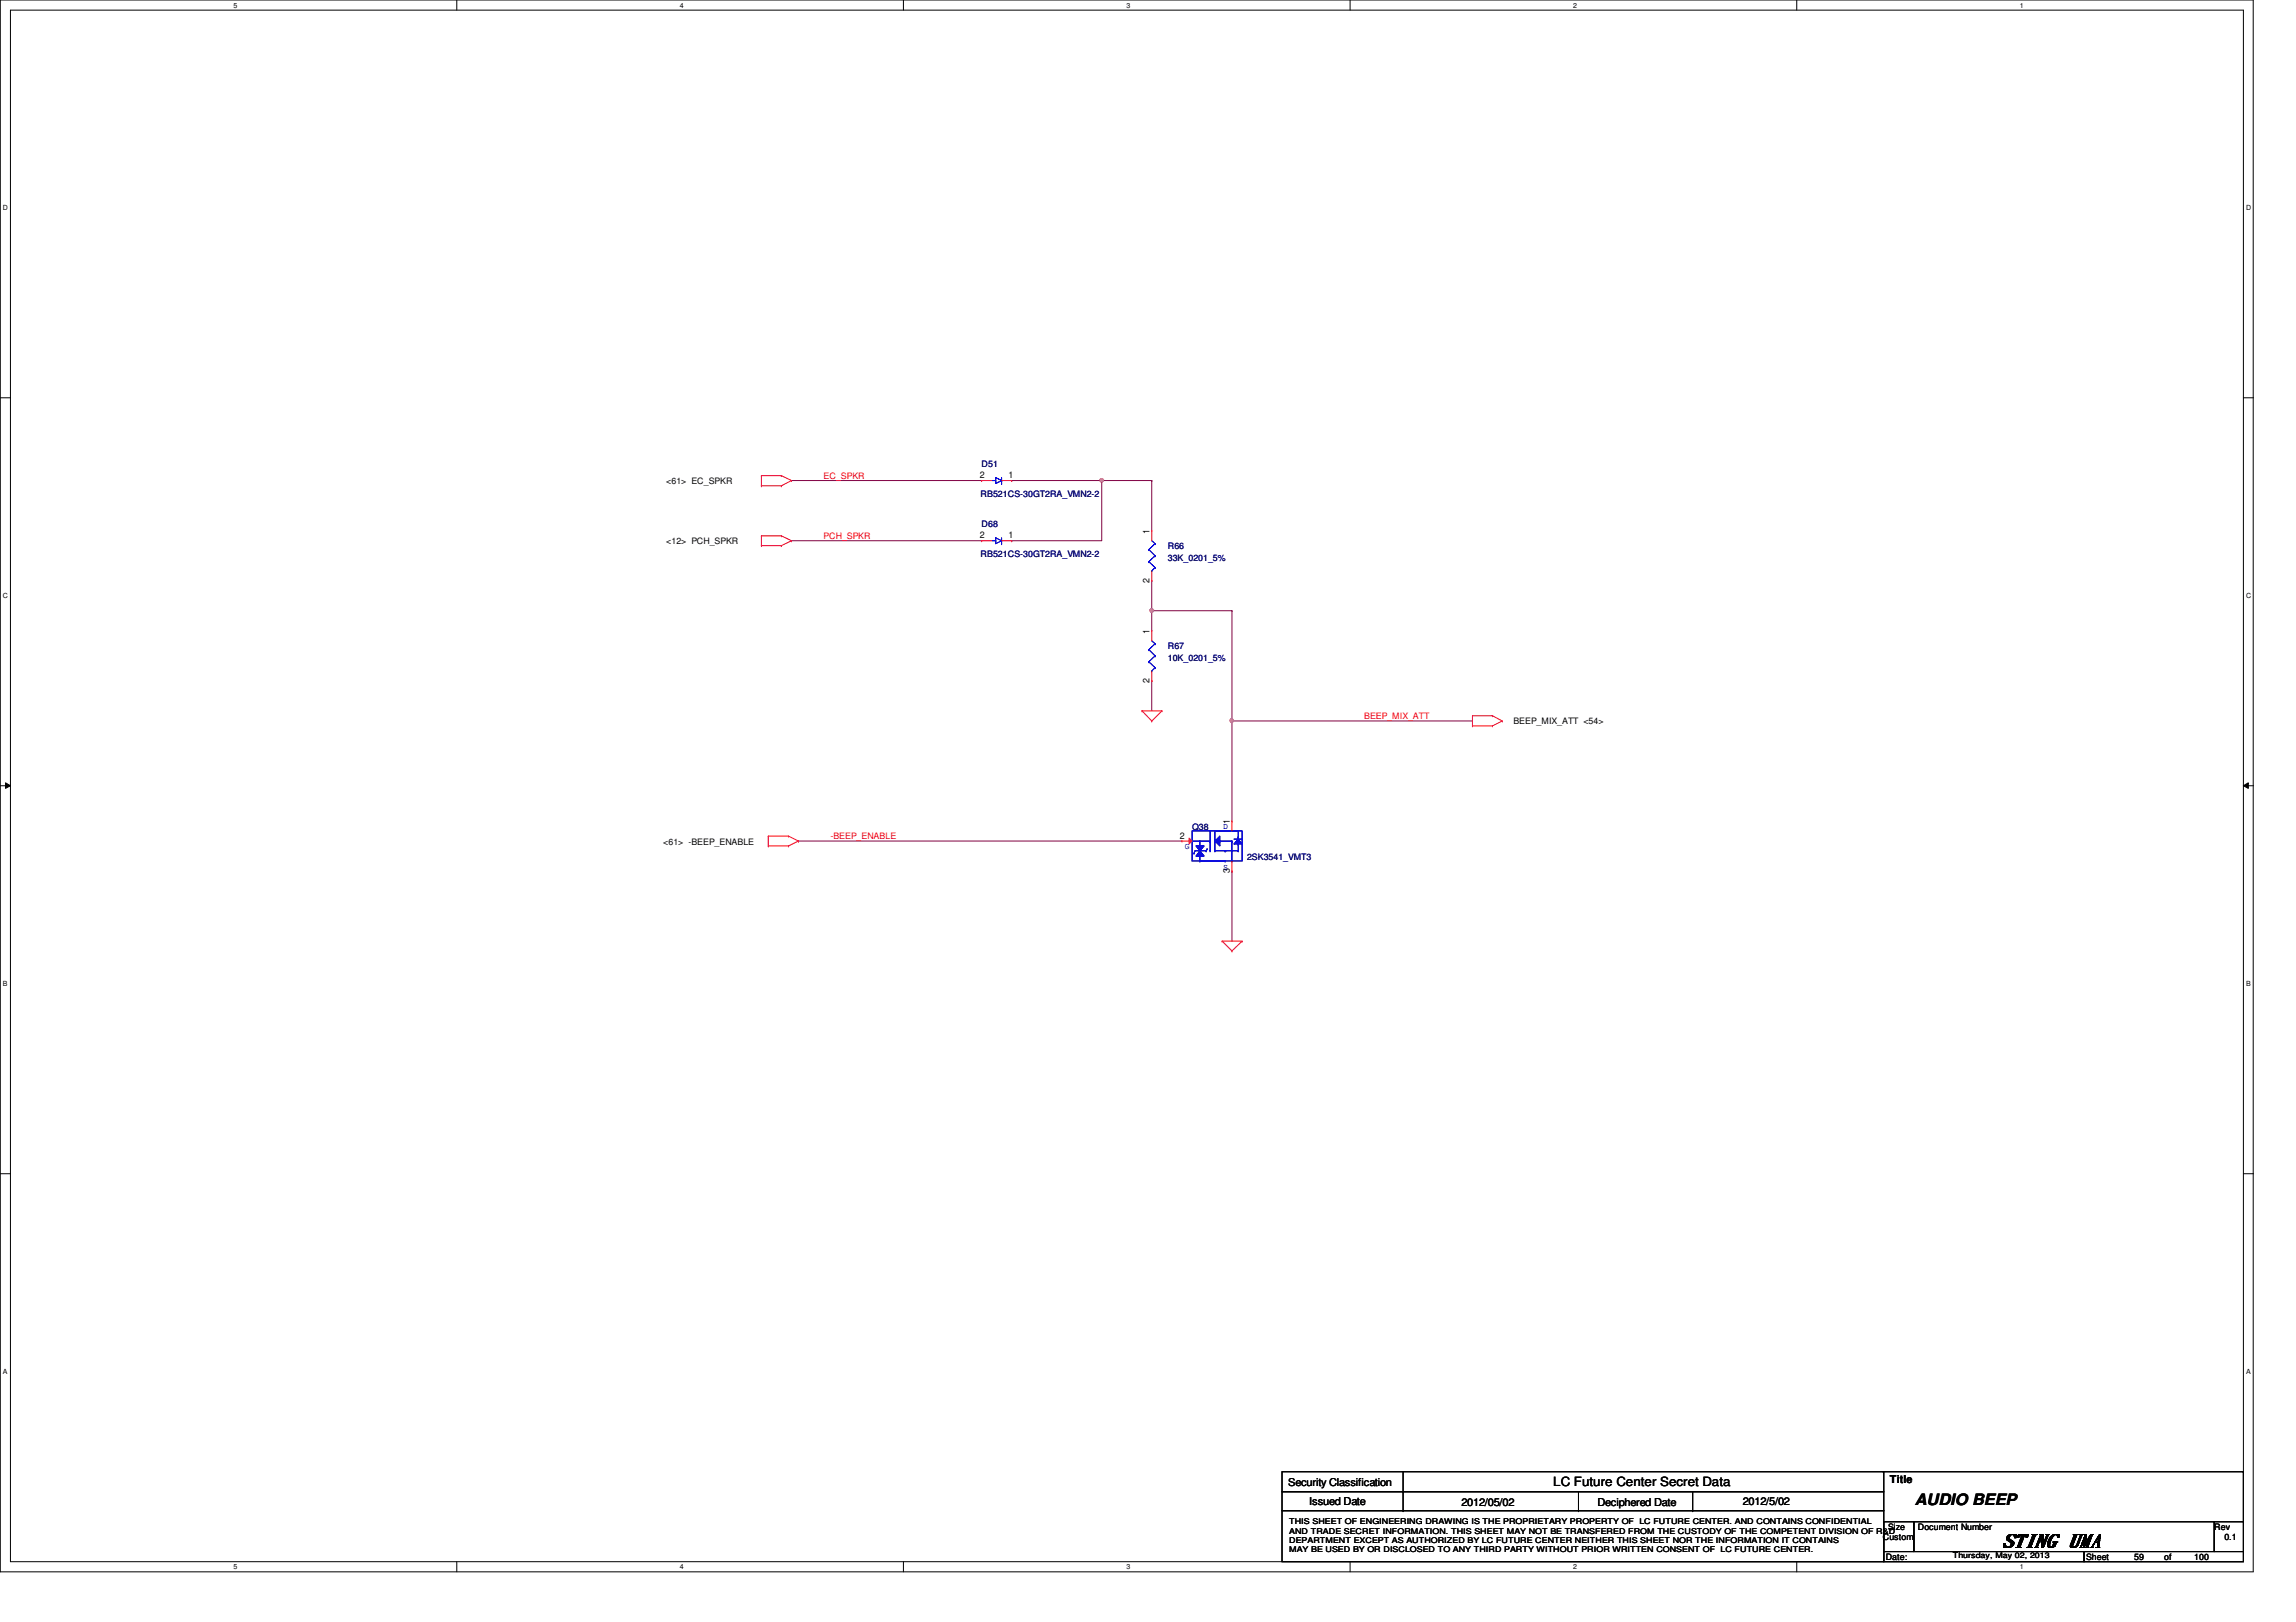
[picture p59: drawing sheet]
<svg xmlns="http://www.w3.org/2000/svg" width="297mm" height="210mm" viewBox="0 0 297 210" stroke-linecap="round" stroke-linejoin="round" font-family="sans-serif">
<defs><g id="words">
<text font-size="2.4" x="258.9" y="200.2">STING UMA</text>
<text font-size="2" x="247.7" y="194.8">AUDIO BEEP</text>
<text font-size="1.7" x="201" y="192.3">LC Future Center Secret Data</text>
<g font-size="1.4">
<text x="244.5" y="191.9">Title</text>
<text x="166.7" y="192.3">Security Classification</text>
<text x="169.4" y="194.7">Issued Date</text>
<text x="189.1" y="194.9">2012/05/02</text>
<text x="206.7" y="194.9">Deciphered Date</text>
<text x="225.5" y="194.7">2012/5/02</text>
</g>
<g font-size="1.2">
<text x="126.7" y="61.9">2</text>
<text x="130.5" y="61.9">1</text>
<text x="126.7" y="69.7">2</text>
<text x="130.5" y="69.7">1</text>
<text x="148.7" y="69.1" transform="rotate(-90 148.7 69.1)">1</text>
<text x="148.7" y="75.4" transform="rotate(-90 148.7 75.4)">2</text>
<text x="148.7" y="82" transform="rotate(-90 148.7 82)">1</text>
<text x="148.7" y="88.3" transform="rotate(-90 148.7 88.3)">2</text>
<text x="159.1" y="106.6" transform="rotate(-90 159.1 106.6)">1</text>
<text x="152.7" y="108.5">2</text>
<text x="159.1" y="112.9" transform="rotate(-90 159.1 112.9)">3</text>
</g>
<g font-size="1.1">
<text x="86.2" y="62.7">&lt;61&gt; EC_SPKR</text>
<text x="86.2" y="70.4">&lt;12&gt; PCH_SPKR</text>
<text x="195.8" y="93.7">BEEP_MIX_ATT &lt;54&gt;</text>
<text x="85.8" y="109.3">&lt;61&gt; -BEEP_ENABLE</text>
<text x="243.6" y="199.3">Custom</text>
<text x="244" y="201.9">Date:</text>
<text x="244.3" y="198">Size</text>
<text x="248.1" y="198">Document Number</text>
<text x="269.9" y="201.9">Sheet</text>
<text x="276.1" y="201.9">59</text>
<text x="280" y="201.9">of</text>
<text x="283.9" y="201.9">100</text>
<text x="286.5" y="198">Rev</text>
<text x="287.8" y="199.3">0.1</text>
</g>
<g font-size="1.1" fill="#f00">
<text x="106.5" y="61.9">EC_SPKR</text>
<text x="106.5" y="69.7">PCH_SPKR</text>
<text x="176.5" y="93">BEEP_MIX_ATT</text>
<text x="107.4" y="108.6">-BEEP_ENABLE</text>
</g>
<g font-size="1.1" fill="#000080">
<text x="126.9" y="64.3">RB521CS-30GT2RA_VMN2-2</text>
<text x="127" y="60.5">D51</text>
<text x="127" y="68.2">D68</text>
<text x="151.1" y="71.1">R66</text>
<text x="126.9" y="72.1">RB521CS-30GT2RA_VMN2-2</text>
<text x="151.1" y="72.6">33K_0201_5%</text>
<text x="151.1" y="84">R67</text>
<text x="151.1" y="85.6">10K_0201_5%</text>
<text x="154.2" y="107.4">Q38</text>
<text x="161.3" y="111.3">2SK3541_VMT3</text>
</g>
<g font-size="1.1" fill="#00f">
<text x="158.2" y="107.2">D</text>
<text x="153.3" y="109.8">G</text>
<text x="158.2" y="112.5">S</text>
</g>
<g font-size="1">
<text x="166.8" y="197.3">THIS SHEET OF ENGINEERING DRAWING IS THE PROPRIETARY PROPERTY OF LC FUTURE CENTER. AND CONTAINS CONFIDENTIAL</text>
<text x="166.8" y="198.5">AND TRADE SECRET INFORMATION. THIS SHEET MAY NOT BE TRANSFERED FROM THE CUSTODY OF THE COMPETENT DIVISION OF R&amp;D</text>
<text x="166.8" y="199.6">DEPARTMENT EXCEPT AS AUTHORIZED BY LC FUTURE CENTER NEITHER THIS SHEET NOR THE INFORMATION IT CONTAINS</text>
<text x="166.8" y="200.8">MAY BE USED BY OR DISCLOSED TO ANY THIRD PARTY WITHOUT PRIOR WRITTEN CONSENT OF LC FUTURE CENTER.</text>
<text x="252.6" y="201.7">Thursday, May 02, 2013</text>
</g>
<g font-size=".9">
<text x="30.2" y="1">5</text>
<text x="88" y="1">4</text>
<text x="145.8" y="1">3</text>
<text x="203.5" y="1">2</text>
<text x="261.3" y="1">1</text>
<text x=".4" y="27.2">D</text>
<text x="290.6" y="27.2">D</text>
<text x=".4" y="77.3">C</text>
<text x="290.6" y="77.3">C</text>
<text x=".4" y="127.6">B</text>
<text x="290.6" y="127.6">B</text>
<text x=".4" y="177.8">A</text>
<text x="290.6" y="177.8">A</text>
<text x="30.2" y="203.1">5</text>
<text x="88" y="203.1">4</text>
<text x="145.8" y="203.1">3</text>
<text x="203.5" y="203.1">2</text>
<text x="261.3" y="203.1">1</text>
</g>
</g></defs>
<path d="M0 0h291.5v203.4h-291.5zM1.4 1.3h288.8v200.8h-288.8z" fill="none" stroke="#000" stroke-width=".13"/>
<g fill="#fff">
<path d="M30.2 .2h.5v1h-.5z"/>
<path d="M30.2 202.3h.5v1h-.5z"/>
</g>
<path d="M59.1 0v1.3M59.1 202.1v1.3" fill="none" stroke="#000" stroke-width=".13"/>
<g fill="#fff">
<path d="M88 .2h.5v1h-.5z"/>
<path d="M88 202.3h.5v1h-.5z"/>
</g>
<path d="M116.9 0v1.3M116.9 202.1v1.3" fill="none" stroke="#000" stroke-width=".13"/>
<g fill="#fff">
<path d="M145.7 .2h.6v1h-.6z"/>
<path d="M145.7 202.3h.6v1h-.6z"/>
</g>
<path d="M174.7 0v1.3M174.7 202.1v1.3" fill="none" stroke="#000" stroke-width=".13"/>
<g fill="#fff">
<path d="M203.5 .2h.5v1h-.5z"/>
<path d="M203.5 202.3h.5v1h-.5z"/>
</g>
<path d="M232.4 0v1.3M232.4 202.1v1.3" fill="none" stroke="#000" stroke-width=".13"/>
<g fill="#fff">
<path d="M261.3 .2h.5v1h-.5z"/>
<path d="M261.3 202.3h.5v1h-.5z"/>
<path d="M.4 26.4h.6v1h-.6z"/>
<path d="M290.6 26.4h.6v1h-.6z"/>
<path d="M.4 76.5h.6v1.1h-.6z"/>
<path d="M290.6 76.5h.6v1.1h-.6z"/>
</g>
<path d="M0 51.5h1.4M290.2 51.5h1.3" fill="none" stroke="#000" stroke-width=".13"/>
<g fill="#fff">
<path d="M.4 126.7h.6v1.1h-.6z"/>
<path d="M290.6 126.7h.6v1.1h-.6z"/>
</g>
<path d="M0 101.7h1.4M.7 101.3l.7 .4-.7 .3zM290.2 101.7l.7-.4v.7zM290.2 101.7h1.3" fill="none" stroke="#000" stroke-width=".13"/>
<path d="M.7 101.3l.7 .4-.7 .3zM290.2 101.7l.7-.4v.7z" fill="#000"/>
<g fill="#fff">
<path d="M.4 177h.5v1h-.5z"/>
<path d="M290.6 177h.5v1h-.5z"/>
</g>
<path d="M0 151.9h1.4M290.2 151.9h1.3" fill="none" stroke="#000" stroke-width=".13"/>
<path d="M149 79h.1M149 79v2.6" fill="none" stroke="#800040" stroke-width=".13"/>
<circle cx="149" cy="79" r=".25" fill="#f0f"/>
<circle cx="149" cy="79" r=".25" fill="none" stroke="#f0f" stroke-width=".13"/>
<path d="M149 79h.1M149 75.1h.1M149 75.1v3.9M149 79h10.4M149 88.1h.1M149 88.1v3.9M159.4 93.3h.1M159.4 93.3v13" fill="none" stroke="#800040" stroke-width=".13"/>
<path d="M159.2 93.1l.1-.1 .3 .1-.1 .3-.2 .1-.1-.1z" fill-rule="evenodd" fill="#f0f"/>
<path d="M159.2 93.1l.1-.1 .3 .1-.1 .3-.2 .1-.1-.1z" fill="none" stroke="#f0f" stroke-width=".13"/>
<path d="M142.5 62.2h.1M142.5 62.2h6.5M149 62.2h.1M149 62.2v6.5" fill="none" stroke="#800040" stroke-width=".13"/>
<circle cx="142.5" cy="62.2" r=".25" fill="#f0f"/>
<circle cx="142.5" cy="62.2" r=".25" fill="none" stroke="#f0f" stroke-width=".13"/>
<g fill="none" stroke="#800040" stroke-width=".13">
<path d="M102.4 62.2h.1M102.4 70h.1M102.4 70h24.6M102.4 62.2h24.6M130.9 70h.1M130.9 62.2h.1M130.9 62.2h11.6M142.5 62.2h.1M142.5 62.2v7.8h-11.6M159.4 79h.1M159.4 79v14.3M159.4 93.3h.1"/>
<path d="M159.4 93.3h31.1M103.3 108.8h.1M103.3 108.8h49.6M159.4 112.7h.1M159.4 112.7v9.1"/>
</g>
<g fill="none" stroke="#f00" stroke-width=".13">
<path d="M98.5 61.6h.1M98.5 62.9h.1M98.5 69.3h.1M98.5 70.6h.1M98.5 61.6h2.6M98.5 61.6v1.3M98.5 69.3v1.3M98.5 62.9h2.6M98.5 69.3h2.6M98.5 70.6h2.6M101.1 61.6h.1M101.1 62.9h.1"/>
<path d="M101.1 69.3h.1M101.1 70.6h.1M101.1 61.6l1.3 .6M101.1 69.3l1.3 .7M102.4 62.2h.1M102.4 70h.1M102.4 62.2l-1.3 .7M102.4 70l-1.3 .6M147.7 92h.1M147.7 92h2.6M147.7 92l1.3 1.3M149 93.3h.1"/>
<path d="M150.3 92h.1M150.3 92l-1.3 1.3M190.5 92.6h.1M190.5 93.9h.1M190.5 92.6h2.6M190.5 92.6v1.3M190.5 93.9h2.6M193.1 92.6h.1M193.1 93.9h.1M193.1 92.6l1.2 .7M194.3 93.3h.1M194.3 93.3l-1.2 .6"/>
<path d="M99.4 108.2h.1M99.4 109.5h.1M99.4 108.2h2.6M99.4 108.2v1.3M99.4 109.5h2.6M102 108.2h.1M102 109.5h.1M102 108.2l1.3 .6M103.3 108.8h.1M103.3 108.8l-1.3 .7M158.1 121.8h.1M158.1 121.8h2.6"/>
<path d="M158.1 121.8l1.3 1.3M159.4 123.1h.1M160.7 121.8h.1M160.7 121.8l-1.3 1.3"/>
</g>
<g fill="none" stroke="#000" stroke-width=".13">
<path d="M165.9 190.5h77.8v2.5h-77.8zM165.9 193h77.8v2.5h-77.8zM165.9 195.5h77.8v6.6h-77.8zM181.5 193h.1M181.5 195.5h.1M181.5 190.5v5M204.2 195.5h.1M204.2 193v2.5M219 195.5h.1M219 193v2.5M243.6 190.5h46.6M243.7 196.9h3.9v3.9h-3.9z"/>
<path d="M247.6 196.9h38.9v3.9h-38.9zM286.5 196.9h3.7v3.9h-3.7zM290.2 190.5h.1M290.2 190.5v6.4M243.7 200.8h25.9v1.3h-25.9zM269.6 200.8h20.6v1.3h-20.6z"/>
</g>
<path d="M157.2 108.8l.6-.6v1.3z" fill="#00f"/>
<path d="M157.2 108.8l.6-.6v1.3z" fill="none" stroke="#00f" stroke-width=".13"/>
<path d="M160.2 108.6l.5 .6h-1.1z" fill="#00f"/>
<g fill="none" stroke="#00f" stroke-width=".13">
<path d="M154.5 110.4h.1M156 110.1h.1M156 110.1h-1.4l-.1 .3M156.2 109.9h.1M156.2 109.9l-.2 .2M156.5 110.1h.1M156.5 107.5v2.6M157.2 107.5h.1M157.2 110.1h.1M157.2 107.5h3M157.2 107.5v2.6M157.2 110.1h3"/>
<path d="M157.8 108.8h.1M157.8 108.8h1.6M158.5 110.1h.1M159.4 108.8h.1M159.4 108.8v1.3M159.6 108.6h1.1M160.2 108.6l.5 .6h-1.1zM160.2 107.5h.1M160.2 108.3h.1M160.2 110.1h.1M160.2 109.2h.1M160.2 107.5v1.1"/>
<path d="M160.2 109.2v.9M160.7 108.6h.1"/>
</g>
<path d="M155.2 110.1l.6 .7h-1.1z" fill="#00f"/>
<path d="M155.2 110.1l.6 .7h-1.1z" fill="none" stroke="#00f" stroke-width=".13"/>
<path d="M154.7 109.5h1.1l-.6 .6z" fill="#00f"/>
<path d="M154.2 107.5h6.5v3.9h-6.5zM154.2 108.8h2.3M154.7 109.5h1.1l-.6 .6zM155.2 109.5h.1M155.2 111.4h.1M155.2 108.8v.7M155.2 110.8v.6M155.2 111.4h3.3M156.5 108.8h.1M158.5 111.4h.1M159.4 111.4h.1M159.4 110.1v1.3" fill="none" stroke="#00f" stroke-width=".13"/>
<path d="M157.2 108.8l.6-.6v1.3z" fill="#00f"/>
<path d="M157.2 108.8l.6-.6v1.3z" fill="none" stroke="#00f" stroke-width=".13"/>
<path d="M160.2 108.6l.5 .6h-1.1z" fill="#00f"/>
<g fill="none" stroke="#00f" stroke-width=".13">
<path d="M154.5 110.4h.1M156 110.1h.1M156 110.1h-1.4l-.1 .3M156.2 109.9h.1M156.2 109.9l-.2 .2M156.5 110.1h.1M156.5 107.5v2.6M157.2 107.5h.1M157.2 110.1h.1M157.2 107.5h3M157.2 107.5v2.6M157.2 110.1h3"/>
<path d="M157.8 108.8h.1M157.8 108.8h1.6M158.5 110.1h.1M159.4 108.8h.1M159.4 108.8v1.3M159.6 108.6h1.1M160.2 108.6l.5 .6h-1.1zM160.2 107.5h.1M160.2 108.3h.1M160.2 110.1h.1M160.2 109.2h.1M160.2 107.5v1.1"/>
<path d="M160.2 109.2v.9M160.7 108.6h.1"/>
</g>
<path d="M155.2 110.1l.6 .7h-1.1z" fill="#00f"/>
<path d="M155.2 110.1l.6 .7h-1.1z" fill="none" stroke="#00f" stroke-width=".13"/>
<path d="M154.7 109.5h1.1l-.6 .6z" fill="#00f"/>
<path d="M154.2 107.5h6.5v3.9h-6.5zM154.2 108.8h2.3M154.7 109.5h1.1l-.6 .6zM155.2 109.5h.1M155.2 111.4h.1M155.2 108.8v.7M155.2 110.8v.6M155.2 111.4h3.3M156.5 108.8h.1M158.5 111.4h.1M159.4 111.4h.1M159.4 110.1v1.3" fill="none" stroke="#00f" stroke-width=".13"/>
<path d="M153.8 108.5l.4 .3-.4 .4z" fill="#f00"/>
<g fill="none" stroke="#f00" stroke-width=".13">
<path d="M127 62.2h.1M127 70h.1M127 62.2h1.3M127 70h1.3M129.6 62.2h1.3M129.6 70h1.3M130.9 62.2h.1M130.9 70h.1M149 68.7h.1M149 75.1h.1M149 68.7v1.3M149 73.9v1.2"/>
<path d="M149 81.6h.1M149 88.1h.1M149 81.6v1.3M149 86.8v1.3M152.9 108.8h.1M152.9 108.8h1.3M153.8 108.5l.4 .3-.4 .4zM159.4 106.3h.1M159.4 112.7h.1M159.4 106.3v1.2M159.4 111.4v1.3"/>
</g>
<g fill="none" stroke="#00f" stroke-width=".13">
<path d="M128.3 62.2h.5M128.3 70h.5M128.8 61.8h.1M128.8 62.2h.1M128.8 69.6h.1M128.8 70h.1M128.8 61.8v.8l.8-.4M128.8 69.6v.8l.8-.4M128.8 61.8l.8 .4M128.8 69.6l.8 .4M129.6 62.2h.1M129.6 62.6h.1"/>
<path d="M129.6 70h.1M129.6 70.4h.1M129.6 61.8v.8M129.6 69.6v.8M148.6 71.1h.1M148.6 72.7h.1M148.6 71.1l.8 .8M148.6 72.7l.8 .7M149 73.9h.1M149 70l.4 .4M149.4 70.4h.1M149.4 71.9h.1"/>
<path d="M149.4 73.4h.1M149.4 70.4l-.8 .7M149.4 71.9l-.8 .8M149.4 73.4l-.4 .5M148.6 84.1h.1M148.6 85.6h.1M148.6 84.1l.8 .8M148.6 85.6l.8 .8M149 86.8h.1M149 82.9l.4 .4M149.4 83.3h.1M149.4 84.9h.1"/>
<path d="M149.4 86.4h.1M149.4 83.3l-.8 .8M149.4 84.9l-.8 .7M149.4 86.4l-.4 .4"/>
</g>
<circle cx="149" cy="79" r=".25" fill="#f0f"/>
<circle cx="149" cy="79" r=".25" fill="none" stroke="#f0f" stroke-width=".13"/>
<path d="M159.2 93.1l.1-.1 .3 .1-.1 .3-.2 .1-.1-.1z" fill-rule="evenodd" fill="#f0f"/>
<path d="M159.2 93.1l.1-.1 .3 .1-.1 .3-.2 .1-.1-.1z" fill="none" stroke="#f0f" stroke-width=".13"/>
<circle cx="142.5" cy="62.2" r=".25" fill="#f0f"/>
<circle cx="142.5" cy="62.2" r=".25" fill="none" stroke="#f0f" stroke-width=".13"/>
<use href="#words"/>
</svg>
